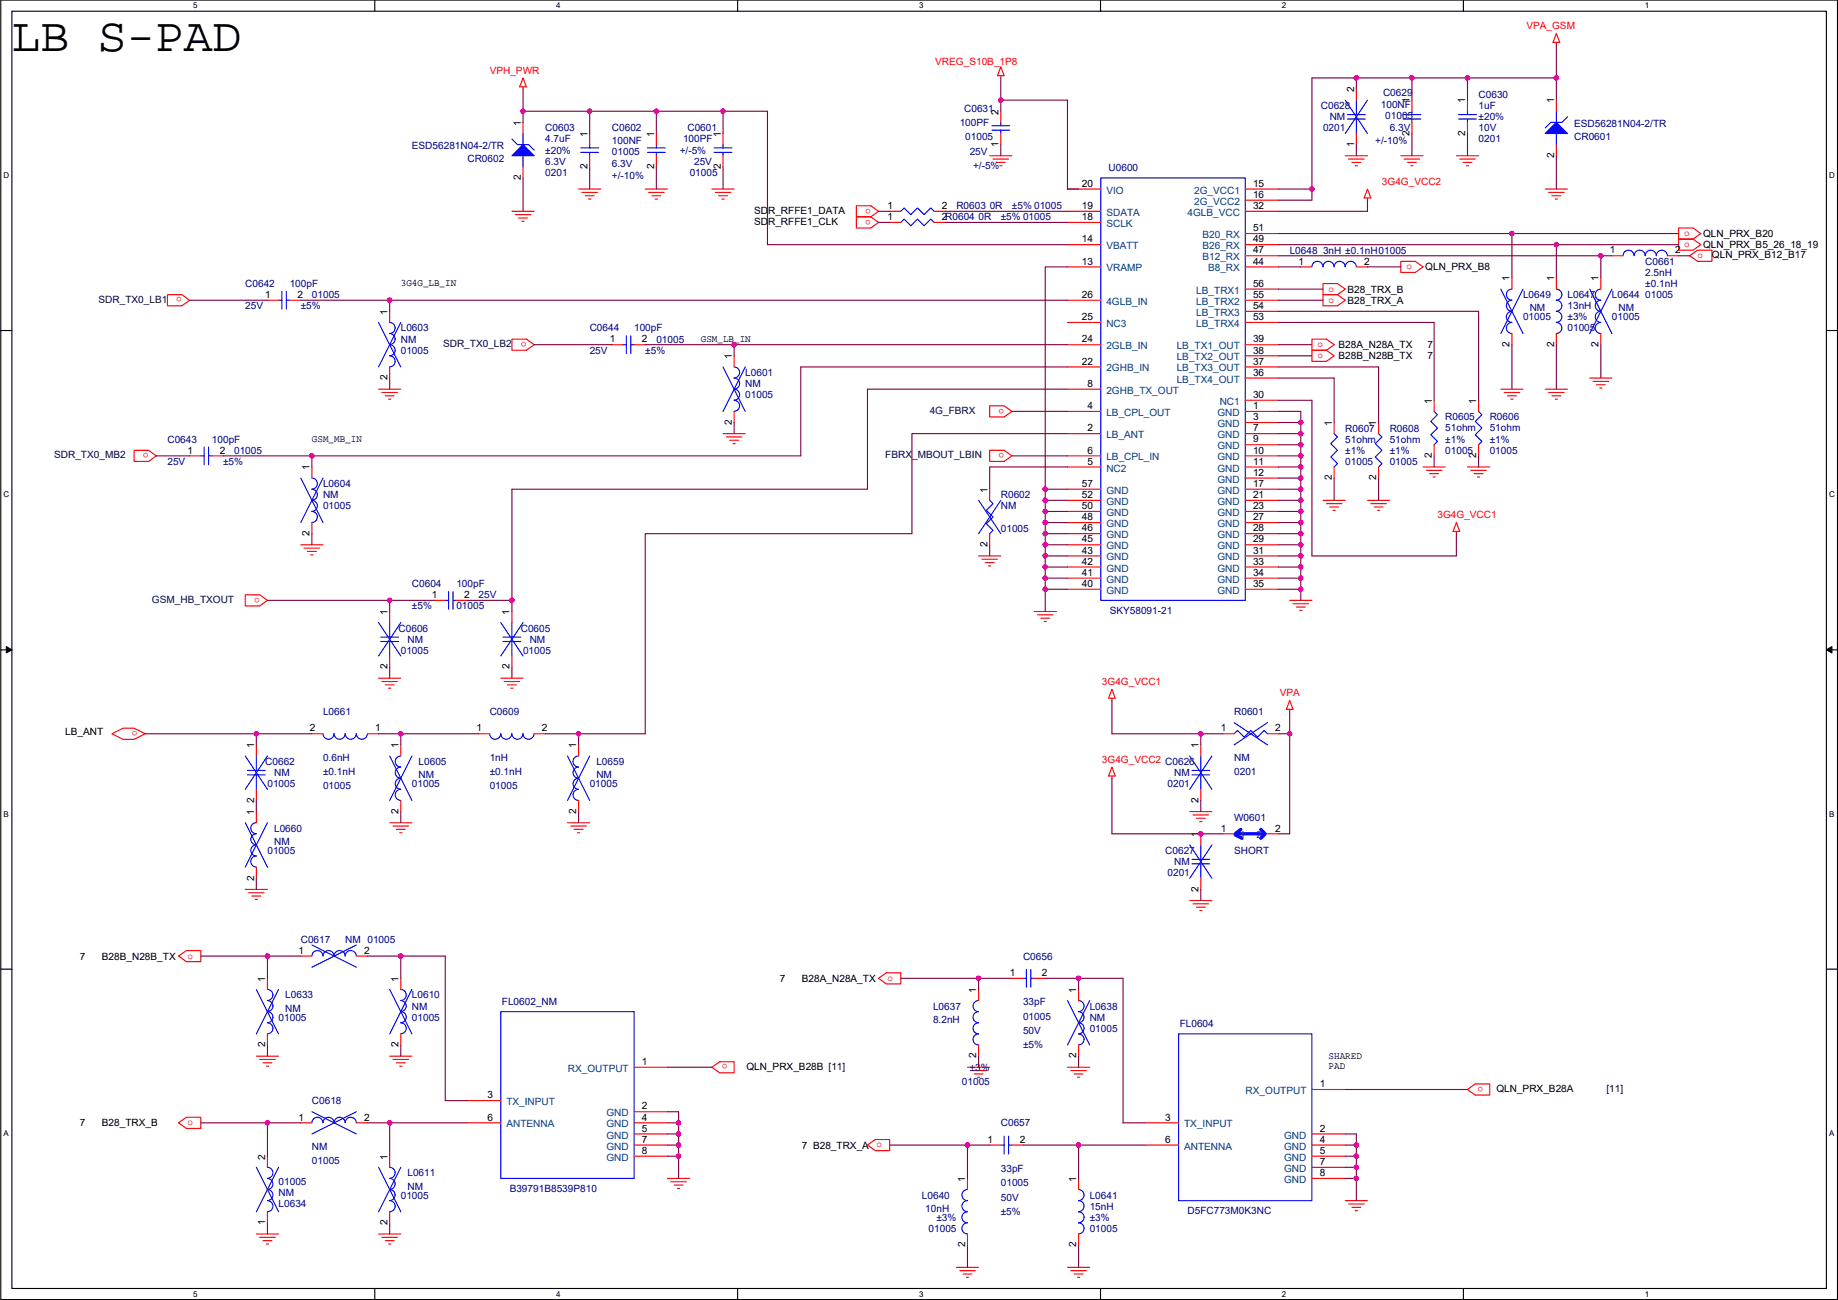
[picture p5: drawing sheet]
<svg xmlns="http://www.w3.org/2000/svg" width="420mm" height="297mm" viewBox="0 0 420 297" stroke-linecap="round" stroke-linejoin="round" font-family="sans-serif">
<defs><g id="words">
<text font-size="10.9" x="2.7" y="11.7">LB S-PAD</text>
<g font-size="2.3" fill="#f00">
<text x="348.9" y="6.6">VPA_GSM</text>
<text x="111.9" y="16.8">VPH_PWR</text>
<text x="213.8" y="14.8">VREG_S10B_1P8</text>
<text x="199.1" y="47.6" transform="rotate(180 199.1 47.6)">o</text>
<text x="315.9" y="42.2">3G4G_VCC2</text>
<text x="199.1" y="50.2" transform="rotate(180 199.1 50.2)">o</text>
<text x="385" y="53.9">o</text>
<text x="385" y="56.5">o</text>
<text x="388" y="59">o</text>
<text x="321.5" y="61.5">o</text>
<text x="41.6" y="68" transform="rotate(180 41.6 68)">o</text>
<text x="303.7" y="66.6">o</text>
<text x="303.7" y="69.2">o</text>
<text x="120.3" y="78.1" transform="rotate(180 120.3 78.1)">o</text>
<text x="301.2" y="79.3">o</text>
<text x="301.2" y="81.9">o</text>
<text x="229.5" y="93.4" transform="rotate(180 229.5 93.4)">o</text>
<text x="34" y="103.5" transform="rotate(180 34 103.5)">o</text>
<text x="229.5" y="103.5" transform="rotate(180 229.5 103.5)">o</text>
<text x="328.6" y="118.4">3G4G_VCC1</text>
<text x="59.4" y="136.5" transform="rotate(180 59.4 136.5)">o</text>
<text x="251.9" y="156.5">3G4G_VCC1</text>
<text x="292.5" y="159">VPA</text>
<text x="31.4" y="167" transform="rotate(180 31.4 167)">o</text>
<text x="251.9" y="174.3">3G4G_VCC2 C0626</text>
<text x="42.9" y="219">o</text>
<text x="202.9" y="224.1">o</text>
<text x="166.3" y="243.2" transform="rotate(180 166.3 243.2)">o</text>
<text x="339" y="248.3" transform="rotate(180 339 248.3)">o</text>
<text x="42.9" y="257.1">o</text>
<text x="200.3" y="262.2">o</text>
</g>
<g font-size="2.3">
<text x="309.5" y="21.1" transform="rotate(-90 309.5 21.1)">2</text>
<text x="322.2" y="23.6" transform="rotate(-90 322.2 23.6)">1</text>
<text x="334.9" y="23.6" transform="rotate(-90 334.9 23.6)">1</text>
<text x="355.2" y="23.6" transform="rotate(-90 355.2 23.6)">1</text>
<text x="119" y="28.7" transform="rotate(-90 119 28.7)">1</text>
<text x="228.2" y="26.2" transform="rotate(-90 228.2 26.2)">2</text>
<text x="134.3" y="31.3" transform="rotate(-90 134.3 31.3)">1</text>
<text x="149.5" y="31.3" transform="rotate(-90 149.5 31.3)">1</text>
<text x="164.7" y="31.3" transform="rotate(-90 164.7 31.3)">1</text>
<text x="228.2" y="33.6" transform="rotate(-90 228.2 33.6)">1</text>
<text x="309.5" y="33.6" transform="rotate(-90 309.5 33.6)">1</text>
<text x="322.2" y="31" transform="rotate(-90 322.2 31)">2</text>
<text x="334.9" y="31" transform="rotate(-90 334.9 31)">2</text>
<text x="119" y="41.2" transform="rotate(-90 119 41.2)">2</text>
<text x="134.3" y="38.7" transform="rotate(-90 134.3 38.7)">2</text>
<text x="149.5" y="38.7" transform="rotate(-90 149.5 38.7)">2</text>
<text x="164.7" y="38.7" transform="rotate(-90 164.7 38.7)">2</text>
<text x="355.2" y="36.1" transform="rotate(-90 355.2 36.1)">2</text>
<text x="202.9" y="47.8">1</text>
<text x="215.3" y="47.8">2</text>
<text x="247.3" y="47.8">19</text>
<text x="247.3" y="42.7">20</text>
<text x="286.4" y="42.7">15</text>
<text x="286.4" y="45.2">16</text>
<text x="286.4" y="47.8">32</text>
<text x="172.4" y="48.8">SDR_RFFE1_DATA</text>
<text x="172.4" y="51.4">SDR_RFFE1_CLK</text>
<text x="202.9" y="50.3">1</text>
<text x="215.3" y="50.3">2R0604</text>
<text x="247.3" y="50.3">18</text>
<text x="286.4" y="52.8">51</text>
<text x="247.3" y="55.4">14</text>
<text x="286.4" y="57.9">47</text>
<text x="286.4" y="55.4">49</text>
<text x="368" y="57.9">1</text>
<text x="383" y="57.9">2</text>
<text x="389.3" y="54.1">QLN_PRX_B20</text>
<text x="389.3" y="56.7">QLN_PRX_B5_26_18_19</text>
<text x="391.3" y="59">QLN_PRX_B12_B17</text>
<text x="91.6" y="65.3">3G4G_LB_IN</text>
<text x="247.3" y="60.5">13</text>
<text x="286.4" y="60.5">44</text>
<text x="286.4" y="65.5">56</text>
<text x="296.9" y="60.5">1</text>
<text x="311.8" y="60.5">2</text>
<text x="325.8" y="61.8">QLN_PRX_B8</text>
<text x="345.1" y="64.3" transform="rotate(-90 345.1 64.3)">1</text>
<text x="355.2" y="64.3" transform="rotate(-90 355.2 64.3)">1</text>
<text x="365.4" y="64.3" transform="rotate(-90 365.4 64.3)">1</text>
<text x="60.6" y="68.1">1</text>
<text x="68" y="68.1">2</text>
<text x="88.6" y="71.9" transform="rotate(-90 88.6 71.9)">1</text>
<text x="247.3" y="68.1">26</text>
<text x="286.4" y="70.6">54</text>
<text x="286.4" y="68.1">55</text>
<text x="308" y="66.8">B28_TRX_B</text>
<text x="308" y="69.4">B28_TRX_A</text>
<text x="247.3" y="73.2">25</text>
<text x="286.4" y="73.2">53</text>
<text x="139.4" y="78.2">1</text>
<text x="146.7" y="78.2">2</text>
<text x="160.2" y="78">GSM_LB_IN</text>
<text x="167.3" y="82.1" transform="rotate(-90 167.3 82.1)">1</text>
<text x="247.3" y="83.3">22</text>
<text x="247.3" y="78.2">24</text>
<text x="286.4" y="83.3">37</text>
<text x="286.4" y="80.8">38</text>
<text x="286.4" y="78.2">39</text>
<text x="306" y="79.5">B28A_N28A_TX</text>
<text x="306" y="82.1">B28B_N28B_TX</text>
<text x="326.3" y="79.5">7</text>
<text x="326.3" y="82.1">7</text>
<text x="345.1" y="79.3" transform="rotate(-90 345.1 79.3)">2</text>
<text x="355.2" y="79.3" transform="rotate(-90 355.2 79.3)">2</text>
<text x="365.4" y="79.3" transform="rotate(-90 365.4 79.3)">2</text>
<text x="88.6" y="86.9" transform="rotate(-90 88.6 86.9)">2</text>
<text x="248.6" y="88.4">8</text>
<text x="286.4" y="85.9">36</text>
<text x="248.6" y="93.5">4</text>
<text x="286.4" y="90.9">30</text>
<text x="286.4" y="93.5">1</text>
<text x="327.3" y="92.2" transform="rotate(-90 327.3 92.2)">1</text>
<text x="337.5" y="92.2" transform="rotate(-90 337.5 92.2)">1</text>
<text x="71.3" y="100.9">GSM_MB_IN</text>
<text x="167.3" y="97.1" transform="rotate(-90 167.3 97.1)">2</text>
<text x="248.6" y="98.6">2</text>
<text x="286.4" y="96">3</text>
<text x="286.4" y="98.6">7</text>
<text x="286.4" y="101.1">9</text>
<text x="304.4" y="97.3" transform="rotate(-90 304.4 97.3)">1</text>
<text x="314.6" y="97.3" transform="rotate(-90 314.6 97.3)">1</text>
<text x="42.9" y="103.6">1</text>
<text x="50.2" y="103.6">2</text>
<text x="70.8" y="107.5" transform="rotate(-90 70.8 107.5)">1</text>
<text x="248.6" y="106.2">5</text>
<text x="248.6" y="103.6">6</text>
<text x="286.4" y="103.6">10</text>
<text x="286.4" y="106.2">11</text>
<text x="327.3" y="104.7" transform="rotate(-90 327.3 104.7)">2</text>
<text x="337.5" y="104.7" transform="rotate(-90 337.5 104.7)">2</text>
<text x="225.7" y="112.5" transform="rotate(-90 225.7 112.5)">1</text>
<text x="247.3" y="113.8">52</text>
<text x="247.3" y="111.3">57</text>
<text x="286.4" y="108.7">12</text>
<text x="286.4" y="111.3">17</text>
<text x="286.4" y="113.8">21</text>
<text x="304.4" y="109.8" transform="rotate(-90 304.4 109.8)">2</text>
<text x="314.6" y="109.8" transform="rotate(-90 314.6 109.8)">2</text>
<text x="247.3" y="118.9">48</text>
<text x="247.3" y="116.3">50</text>
<text x="286.4" y="116.3">23</text>
<text x="286.4" y="118.9">27</text>
<text x="70.8" y="122.5" transform="rotate(-90 70.8 122.5)">2</text>
<text x="225.7" y="125" transform="rotate(-90 225.7 125)">2</text>
<text x="247.3" y="124">45</text>
<text x="247.3" y="121.4">46</text>
<text x="286.4" y="121.4">28</text>
<text x="286.4" y="124">29</text>
<text x="247.3" y="131.6">41</text>
<text x="247.3" y="129">42</text>
<text x="247.3" y="126.5">43</text>
<text x="286.4" y="126.5">31</text>
<text x="286.4" y="129">33</text>
<text x="286.4" y="131.6">34</text>
<text x="98.7" y="136.7">1</text>
<text x="106.1" y="136.7">2</text>
<text x="247.3" y="134.1">40</text>
<text x="286.4" y="134.1">35</text>
<text x="88.6" y="140.5" transform="rotate(-90 88.6 140.5)">1</text>
<text x="116.5" y="140.5" transform="rotate(-90 116.5 140.5)">1</text>
<text x="88.6" y="153" transform="rotate(-90 88.6 153)">2</text>
<text x="116.5" y="153" transform="rotate(-90 116.5 153)">2</text>
<text x="14.9" y="167.9">LB_ANT</text>
<text x="70.8" y="167.1">2</text>
<text x="85.8" y="167.1">1</text>
<text x="108.9" y="167.1">1</text>
<text x="123.9" y="167.1">2</text>
<text x="279.1" y="167.1">1</text>
<text x="291.5" y="167.1">2</text>
<text x="58.1" y="171" transform="rotate(-90 58.1 171)">1</text>
<text x="91.1" y="171" transform="rotate(-90 91.1 171)">1</text>
<text x="131.7" y="171" transform="rotate(-90 131.7 171)">1</text>
<text x="274" y="171" transform="rotate(-90 274 171)">1</text>
<text x="58.1" y="183.4" transform="rotate(-90 58.1 183.4)">2</text>
<text x="91.1" y="186" transform="rotate(-90 91.1 186)">2</text>
<text x="131.7" y="186" transform="rotate(-90 131.7 186)">2</text>
<text x="274" y="183.4" transform="rotate(-90 274 183.4)">2</text>
<text x="58.1" y="186.2" transform="rotate(-90 58.1 186.2)">1</text>
<text x="274" y="191.3" transform="rotate(-90 274 191.3)">1</text>
<text x="279.1" y="190">1</text>
<text x="291.5" y="190">2</text>
<text x="58.1" y="201.2" transform="rotate(-90 58.1 201.2)">2</text>
<text x="274" y="203.8" transform="rotate(-90 274 203.8)">2</text>
<text x="18.2" y="219.2">7</text>
<text x="23.3" y="219.2">B28B_N28B_TX</text>
<text x="68.3" y="217.9">1</text>
<text x="83.2" y="217.9">2</text>
<text x="60.6" y="224.3" transform="rotate(-90 60.6 224.3)">1</text>
<text x="91.1" y="224.3" transform="rotate(-90 91.1 224.3)">1</text>
<text x="178.2" y="224.3">7</text>
<text x="183.3" y="224.3">B28A_N28A_TX</text>
<text x="223.2" y="226.8" transform="rotate(-90 223.2 226.8)">1</text>
<text x="230.8" y="223">1</text>
<text x="238.2" y="223">2</text>
<text x="246" y="226.8" transform="rotate(-90 246 226.8)">1</text>
<text x="60.6" y="239.3" transform="rotate(-90 60.6 239.3)">2</text>
<text x="91.1" y="239.3" transform="rotate(-90 91.1 239.3)">2</text>
<text x="146.7" y="243.3">1</text>
<text x="170.6" y="244.4">QLN_PRX_B28B [11]</text>
<text x="223.2" y="241.9" transform="rotate(-90 223.2 241.9)">2</text>
<text x="246" y="241.9" transform="rotate(-90 246 241.9)">2</text>
<text x="303.7" y="241.9">SHARED</text>
<text x="303.7" y="244.2">PAD</text>
<text x="111.4" y="251">3</text>
<text x="301.7" y="248.4">1</text>
<text x="342.1" y="249.5">QLN_PRX_B28A</text>
<text x="367.2" y="249.5">[11]</text>
<text x="18.2" y="257.3">7</text>
<text x="23.3" y="257.3">B28_TRX_B</text>
<text x="68.3" y="256">1</text>
<text x="83.2" y="256">2</text>
<text x="111.4" y="256">6</text>
<text x="146.7" y="253.5">2</text>
<text x="146.7" y="256">4</text>
<text x="266.4" y="256">3</text>
<text x="146.7" y="258.6">5</text>
<text x="146.7" y="261.1">7</text>
<text x="146.7" y="263.7">8</text>
<text x="183.3" y="262.4">7 B28_TRX_A</text>
<text x="225.7" y="261.1">1</text>
<text x="233.1" y="261.1">2</text>
<text x="266.4" y="261.1">6</text>
<text x="301.7" y="258.6">2</text>
<text x="301.7" y="261.1">4</text>
<text x="301.7" y="263.7">5</text>
<text x="60.6" y="264.9" transform="rotate(-90 60.6 264.9)">2</text>
<text x="88.6" y="264.9" transform="rotate(-90 88.6 264.9)">1</text>
<text x="301.7" y="266.2">7</text>
<text x="301.7" y="268.7">8</text>
<text x="220.6" y="270" transform="rotate(-90 220.6 270)">1</text>
<text x="246" y="270" transform="rotate(-90 246 270)">1</text>
<text x="60.6" y="280" transform="rotate(-90 60.6 280)">1</text>
<text x="88.6" y="280" transform="rotate(-90 88.6 280)">2</text>
<text x="220.6" y="285" transform="rotate(-90 220.6 285)">2</text>
<text x="246" y="285" transform="rotate(-90 246 285)">2</text>
</g>
<g font-size="2.3" fill="#000080">
<text x="316.2" y="21.9">C0629</text>
<text x="338" y="22.4">C0630</text>
<text x="219.4" y="28.7">100PF</text>
<text x="220.4" y="25.7">C0631</text>
<text x="301.9" y="24.9">C0628</text>
<text x="304" y="27.5">NM</text>
<text x="315.6" y="24.7">100NF</text>
<text x="316.7" y="27.2">01005</text>
<text x="338" y="24.9">1uF</text>
<text x="338" y="27.5">±20%</text>
<text x="359.8" y="29">ESD56281N04-2/TR</text>
<text x="94.2" y="34.1">ESD56281N04-2/TR</text>
<text x="124.6" y="30">C0603</text>
<text x="124.6" y="32.6">4.7uF</text>
<text x="124.6" y="35.1">±20%</text>
<text x="139.9" y="30">C0602</text>
<text x="139.9" y="32.8">100NF</text>
<text x="139.9" y="35.3">01005</text>
<text x="155.4" y="35.1">+/-5%</text>
<text x="156.1" y="32.6">100PF</text>
<text x="157.2" y="30">C0601</text>
<text x="220.7" y="32">01005</text>
<text x="221.7" y="35.3">25V</text>
<text x="302.4" y="30">0201</text>
<text x="314.4" y="32.8">+/-10%</text>
<text x="317.7" y="30">6.3V</text>
<text x="338" y="32.6">0201</text>
<text x="338" y="30">10V</text>
<text x="359.8" y="32">CR0601</text>
<text x="106.9" y="37.1">CR0602</text>
<text x="124.6" y="40.2">0201</text>
<text x="124.6" y="37.6">6.3V</text>
<text x="139.9" y="38.1">6.3V</text>
<text x="139.9" y="40.9">+/-10%</text>
<text x="157.7" y="40.2">01005</text>
<text x="158.7" y="37.6">25V</text>
<text x="222.4" y="38.6">+/-5%</text>
<text x="253.4" y="39.2">U0600</text>
<text x="218.6" y="47.8">R0603</text>
<text x="226.2" y="47.8">0R</text>
<text x="231.3" y="47.8">±5% 01005</text>
<text x="223.7" y="50.3">0R</text>
<text x="228.8" y="50.3">±5% 01005</text>
<text x="294.8" y="58">L0648</text>
<text x="302.4" y="58">3nH ±0.1nH01005</text>
<text x="56.1" y="65.6">C0642</text>
<text x="66.2" y="65.6">100pF</text>
<text x="376.1" y="60.5">C0661</text>
<text x="376.1" y="63">2.5nH</text>
<text x="376.1" y="65.6">±0.1nH</text>
<text x="56.1" y="70.7">25V</text>
<text x="68.8" y="70.7">±5%</text>
<text x="71.3" y="68.1">01005</text>
<text x="348.2" y="68.1">L0649</text>
<text x="349.7" y="71.2">NM</text>
<text x="358.3" y="68.1">L0647</text>
<text x="358.3" y="70.7">13nH</text>
<text x="368.5" y="68.1">L0644</text>
<text x="370" y="71.2">NM</text>
<text x="376.1" y="68.1">01005</text>
<text x="91.6" y="75.7">L0603</text>
<text x="134.8" y="75.7">C0644</text>
<text x="145" y="75.7">100pF</text>
<text x="348.2" y="73.2">01005</text>
<text x="358.3" y="73.2">±3%</text>
<text x="358.3" y="75.7">01005</text>
<text x="368.5" y="73.2">01005</text>
<text x="91.6" y="78.3">NM</text>
<text x="91.6" y="80.8">01005</text>
<text x="134.8" y="80.8">25V</text>
<text x="147.5" y="80.8">±5%</text>
<text x="150" y="78.3">01005</text>
<text x="170.4" y="85.9">L0601</text>
<text x="170.4" y="88.4">NM</text>
<text x="170.4" y="91">01005</text>
<text x="38.3" y="101.1">C0643</text>
<text x="48.4" y="101.1">100pF</text>
<text x="307.5" y="98.6">R0607</text>
<text x="307.5" y="101.1">51ohm</text>
<text x="317.7" y="98.6">R0608</text>
<text x="317.7" y="101.1">51ohm</text>
<text x="330.4" y="96.1">R0605</text>
<text x="330.4" y="98.6">51ohm</text>
<text x="330.4" y="101.1">±1%</text>
<text x="340.5" y="96.1">R0606</text>
<text x="340.5" y="98.6">51ohm</text>
<text x="340.5" y="101.1">±1%</text>
<text x="38.3" y="106.2">25V</text>
<text x="51" y="106.2">±5%</text>
<text x="53.5" y="103.7">01005</text>
<text x="307.5" y="103.7">±1%</text>
<text x="307.5" y="106.2">01005</text>
<text x="317.7" y="103.7">±1%</text>
<text x="317.7" y="106.2">01005</text>
<text x="330.4" y="103.7">01005</text>
<text x="340.5" y="103.7">01005</text>
<text x="73.8" y="111.3">L0604</text>
<text x="73.8" y="113.8">NM</text>
<text x="228.8" y="113.8">R0602</text>
<text x="73.8" y="116.4">01005</text>
<text x="228.8" y="116.4">NM</text>
<text x="228.8" y="121.5">01005</text>
<text x="94.2" y="134.2">C0604</text>
<text x="104.3" y="134.2">100pF</text>
<text x="109.4" y="136.7">25V</text>
<text x="94.2" y="139.2">±5%</text>
<text x="104.3" y="139.2">01005</text>
<text x="253.7" y="140.2">SKY58091-21</text>
<text x="91.1" y="144.3">C0606</text>
<text x="91.6" y="149.4">01005</text>
<text x="93.1" y="146.9">NM</text>
<text x="119.1" y="144.3">C0605</text>
<text x="119.6" y="149.4">01005</text>
<text x="121.1" y="146.9">NM</text>
<text x="73.8" y="163.4">L0661</text>
<text x="111.9" y="163.4">C0609</text>
<text x="282.1" y="163.4">R0601</text>
<text x="73.8" y="173.8">0.6nH</text>
<text x="111.9" y="173.8">1nH</text>
<text x="282.1" y="173.8">NM</text>
<text x="60.6" y="174.8">C0662</text>
<text x="61.1" y="179.9">01005</text>
<text x="62.7" y="177.3">NM</text>
<text x="73.8" y="177.1">±0.1nH</text>
<text x="94.2" y="179.9">01005</text>
<text x="95.7" y="174.8">L0605</text>
<text x="95.7" y="177.8">NM</text>
<text x="111.9" y="177.1">±0.1nH</text>
<text x="134.8" y="179.9">01005</text>
<text x="136.3" y="174.8">L0659</text>
<text x="136.3" y="177.8">NM</text>
<text x="266.9" y="179.9">0201</text>
<text x="268.4" y="177.3">NM</text>
<text x="282.1" y="177.1">0201</text>
<text x="73.8" y="180.4">01005</text>
<text x="111.9" y="180.4">01005</text>
<text x="62.7" y="190">L0660</text>
<text x="282.1" y="187.5">W0601</text>
<text x="61.1" y="195.1">01005</text>
<text x="62.7" y="193.1">NM</text>
<text x="266.4" y="195.1">C0627</text>
<text x="268.4" y="197.7">NM</text>
<text x="282.1" y="195.1">SHORT</text>
<text x="266.9" y="200.2">0201</text>
<text x="68.8" y="215.4">C0617</text>
<text x="78.9" y="215.4">NM 01005</text>
<text x="233.9" y="219.2">C0656</text>
<text x="63.7" y="233.2">01005</text>
<text x="65.2" y="228.1">L0633</text>
<text x="65.2" y="231.2">NM</text>
<text x="94.2" y="228.1">L0610</text>
<text x="94.2" y="230.7">NM</text>
<text x="94.2" y="233.2">01005</text>
<text x="114.7" y="229.7">FL0602_NM</text>
<text x="213.3" y="230.7">L0637</text>
<text x="213.3" y="233.7">8.2nH</text>
<text x="233.9" y="229.7">33pF</text>
<text x="233.9" y="233">01005</text>
<text x="249.1" y="230.7">L0638</text>
<text x="249.1" y="233.2">NM</text>
<text x="233.9" y="236.3">50V</text>
<text x="233.9" y="239.6">±5%</text>
<text x="249.1" y="235.8">01005</text>
<text x="269.7" y="234.7">FL0604</text>
<text x="221.7" y="244.6">±3%</text>
<text x="219.9" y="247.9">01005</text>
<text x="71.3" y="252.3">C0618</text>
<text x="228.8" y="257.3">C0657</text>
<text x="71.3" y="262.7">NM</text>
<text x="71.3" y="266">01005</text>
<text x="93.1" y="268.8">L0611</text>
<text x="228.8" y="267.8">33pF</text>
<text x="63.7" y="275.9">L0634</text>
<text x="63.7" y="273.3">NM</text>
<text x="63.7" y="270.8">01005</text>
<text x="91.6" y="273.9">01005</text>
<text x="93.1" y="271.8">NM</text>
<text x="116.5" y="272.3">B39791B8539P810</text>
<text x="210.7" y="273.9">L0640</text>
<text x="228.8" y="271.1">01005</text>
<text x="228.8" y="274.4">50V</text>
<text x="249.1" y="273.9">L0641</text>
<text x="211.5" y="276.9">10nH</text>
<text x="212.3" y="281.5">01005</text>
<text x="214" y="278.9">±3%</text>
<text x="228.8" y="277.7">±5%</text>
<text x="249.1" y="276.4">15nH</text>
<text x="249.1" y="278.9">±3%</text>
<text x="249.1" y="281.5">01005</text>
<text x="271.5" y="277.4">D5FC773M0K3NC</text>
</g>
<g font-size="2.3" fill="#004080">
<text x="252.9" y="44.2">VIO</text>
<text x="273" y="44.2">2G_VCC1</text>
<text x="273" y="46.8">2G_VCC2</text>
<text x="252.9" y="51.9">SCLK</text>
<text x="252.9" y="49.3">SDATA</text>
<text x="271.5" y="49.3">4GLB_VCC</text>
<text x="252.9" y="56.9">VBATT</text>
<text x="274.9" y="59.5">B12_RX</text>
<text x="274.9" y="56.9">B26_RX</text>
<text x="274.9" y="54.4">B20_RX</text>
<text x="252.9" y="62">VRAMP</text>
<text x="276.2" y="62">B8_RX</text>
<text x="252.9" y="69.6">4GLB_IN</text>
<text x="273.5" y="69.6">LB_TRX2</text>
<text x="273.5" y="67.1">LB_TRX1</text>
<text x="252.9" y="74.7">NC3</text>
<text x="273.5" y="74.7">LB_TRX4</text>
<text x="273.5" y="72.2">LB_TRX3</text>
<text x="252.9" y="79.8">2GLB_IN</text>
<text x="269" y="82.3">LB_TX2_OUT</text>
<text x="269" y="79.8">LB_TX1_OUT</text>
<text x="252.9" y="90">2GHB_TX_OUT</text>
<text x="252.9" y="84.9">2GHB_IN</text>
<text x="269" y="87.4">LB_TX4_OUT</text>
<text x="269" y="84.9">LB_TX3_OUT</text>
<text x="252.9" y="95">LB_CPL_OUT</text>
<text x="278.3" y="95">GND</text>
<text x="278.8" y="92.5">NC1</text>
<text x="252.9" y="100.1">LB_ANT</text>
<text x="278.3" y="97.6">GND</text>
<text x="278.3" y="100.1">GND</text>
<text x="252.9" y="107.7">NC2</text>
<text x="252.9" y="105.2">LB_CPL_IN</text>
<text x="278.3" y="102.7">GND</text>
<text x="278.3" y="105.2">GND</text>
<text x="278.3" y="107.7">GND</text>
<text x="252.9" y="112.8">GND</text>
<text x="278.3" y="110.3">GND</text>
<text x="278.3" y="112.8">GND</text>
<text x="252.9" y="117.9">GND</text>
<text x="252.9" y="115.4">GND</text>
<text x="278.3" y="117.9">GND</text>
<text x="278.3" y="115.4">GND</text>
<text x="252.9" y="125.5">GND</text>
<text x="252.9" y="123">GND</text>
<text x="252.9" y="120.4">GND</text>
<text x="278.3" y="120.4">GND</text>
<text x="278.3" y="123">GND</text>
<text x="278.3" y="125.5">GND</text>
<text x="252.9" y="130.6">GND</text>
<text x="252.9" y="128.1">GND</text>
<text x="278.3" y="128.1">GND</text>
<text x="278.3" y="130.6">GND</text>
<text x="252.9" y="135.7">GND</text>
<text x="252.9" y="133.1">GND</text>
<text x="278.3" y="133.1">GND</text>
<text x="278.3" y="135.7">GND</text>
<text x="283.4" y="191.6">1</text>
<text x="287.2" y="191.6">2</text>
<text x="129.8" y="244.9">RX_OUTPUT</text>
<text x="284.7" y="250">RX_OUTPUT</text>
<text x="115.7" y="252.5">TX_INPUT</text>
<text x="115.7" y="257.6">ANTENNA</text>
<text x="138.6" y="255.1">GND</text>
<text x="138.6" y="257.6">GND</text>
<text x="270.7" y="257.6">TX_INPUT</text>
<text x="138.6" y="260.1">GND</text>
<text x="138.6" y="262.7">GND</text>
<text x="270.7" y="262.7">ANTENNA</text>
<text x="293.5" y="260.1">GND</text>
<text x="293.5" y="262.7">GND</text>
<text x="138.6" y="265.2">GND</text>
<text x="293.5" y="265.2">GND</text>
<text x="293.5" y="267.8">GND</text>
<text x="293.5" y="270.3">GND</text>
</g>
<g font-size="2.3" fill="#000040">
<text x="22.5" y="69.1">SDR_TX0_LB1</text>
<text x="101.3" y="79.3">SDR_TX0_LB2</text>
<text x="212.5" y="94.5">4G_FBRX</text>
<text x="12.4" y="104.7">SDR_TX0_MB2</text>
<text x="202.4" y="104.7">FBRX_MBOUT_LBIN</text>
<text x="34.7" y="137.7">GSM_HB_TXOUT</text>
</g>
<g font-size="1.8">
<text x="44.2" y="1.9">5</text>
<text x="127.1" y="1.9">4</text>
<text x="210.1" y="1.9">3</text>
<text x="293" y="1.9">2</text>
<text x="376" y="1.9">1</text>
<text x=".8" y="40.7">D</text>
<text x="418.1" y="40.7">D</text>
<text x=".8" y="113.6">C</text>
<text x="418.1" y="113.6">C</text>
<text x=".8" y="186.6">B</text>
<text x="418.1" y="186.6">B</text>
<text x=".8" y="259.5">A</text>
<text x="418.1" y="259.5">A</text>
<text x="44.2" y="296.3">5</text>
<text x="127.1" y="296.3">4</text>
<text x="210.1" y="296.3">3</text>
<text x="293" y="296.3">2</text>
<text x="376" y="296.3">1</text>
</g>
</g></defs>
<path d="M.2 0h419.8v296.9h-419.8zM2.7 2.6h414.8v291.8h-414.8z" fill="none" stroke="#000" stroke-width=".25"/>
<g fill="#fff">
<path d="M44.2 .3h1v2h-1z"/>
<path d="M44.2 294.7h1v2h-1z"/>
</g>
<path d="M85.7 0v2.6M85.7 294.4v2.5" fill="none" stroke="#000" stroke-width=".25"/>
<g fill="#fff">
<path d="M127.1 .3h1v2h-1z"/>
<path d="M127.1 294.7h1v2h-1z"/>
</g>
<path d="M168.6 0v2.6M168.6 294.4v2.5" fill="none" stroke="#000" stroke-width=".25"/>
<g fill="#fff">
<path d="M210.1 .3h1v2h-1z"/>
<path d="M210.1 294.7h1v2h-1z"/>
</g>
<path d="M251.6 0v2.6M251.6 294.4v2.5" fill="none" stroke="#000" stroke-width=".25"/>
<g fill="#fff">
<path d="M293 .3h1v2h-1z"/>
<path d="M293 294.7h1v2h-1z"/>
</g>
<path d="M334.5 0v2.6M334.5 294.4v2.5" fill="none" stroke="#000" stroke-width=".25"/>
<g fill="#fff">
<path d="M376 .3h1v2h-1z"/>
<path d="M376 294.7h1v2h-1z"/>
<path d="M.8 39h1.3v2.1h-1.3z"/>
<path d="M418.1 39h1.3v2.1h-1.3z"/>
<path d="M.8 112h1.3v2h-1.3z"/>
<path d="M418.1 112h1.3v2h-1.3z"/>
</g>
<path d="M.2 75.5h2.5M417.5 75.5h2.5" fill="none" stroke="#000" stroke-width=".25"/>
<g fill="#fff">
<path d="M.8 185h1.2v2h-1.2z"/>
<path d="M418.1 185h1.2v2h-1.2z"/>
</g>
<path d="M.2 148.5h2.5M417.5 148.5h2.5" fill="none" stroke="#000" stroke-width=".25"/>
<path d="M1.4 147.7l1.3 .8-1.3 .7zM417.5 148.5l1.3-.8v1.5z" fill="#000" stroke="#000" stroke-width=".23"/>
<g fill="#fff">
<path d="M.8 257.9h1.2v2h-1.2z"/>
<path d="M418.1 257.9h1.2v2h-1.2z"/>
</g>
<path d="M.2 221.4h2.5M417.5 221.4h2.5" fill="none" stroke="#000" stroke-width=".25"/>
<g fill="none" stroke="#f00" stroke-width=".25">
<path d="M119.6 19.8v.5M119.6 17.8l.7 2h-1.5zM228.8 17.3v.5M228.8 15.3l.7 2h-1.5zM355.8 7.6l.7 2.1h-1.5zM355.8 9.7v.5M119.6 38.1v2.6M119.6 28v2.5M134.8 30.5v2.5M134.8 35.6v2.5M150 30.5v2.5M150 35.6v2.5"/>
<path d="M165.3 30.5v2.5M165.3 35.6v2.5M226.2 35.6h5.1M227 36.3h3.6M227.8 37.1h2M228.5 37.9h.5M228.8 30.5v2.5M228.8 25.4v2.6M307.5 35.6h5.1M308.3 36.3h3.5M309 37.1h2.1M309.8 37.9h.5"/>
<path d="M310.1 30.5v2.5M310.1 20.3v2.6M320.2 35.6h5.1M321 36.3h3.5M321.7 37.1h2.1M322.5 37.9h.5M322.8 22.9v2.5M322.8 28v2.5M332.9 35.6h5.1M333.7 36.3h3.5M334.4 37.1h2.1M335.2 37.9h.5"/>
<path d="M335.5 22.9v2.5M335.5 28v2.5M355.8 33v2.6M355.8 22.9v2.5M117 48.3h5.1M117.8 49h3.5M118.5 49.8h2.1M119.3 50.6h.5M132.3 43.2h5M133 44h3.6M133.8 44.7h2M134.5 45.5h.6"/>
<path d="M147.5 43.2h5.1M148.3 44h3.5M149 44.7h2.1M149.8 45.5h.5M162.7 43.2h5.1M163.5 44h3.6M164.3 44.7h2M165 45.5h.5M195.8 47h3.3l1.7 1.3-1.7 1.3h-3.3zM195.8 49.6h3.3l1.7 1.2-1.7 1.3h-3.3zM203.4 48.3h2.5M203.4 50.8h2.5"/>
<path d="M213.5 48.3h2.6M213.5 50.8h2.6M244 55.9h7.6M244 50.8h7.6M244 48.3h7.6M244 43.2h7.6M284.7 43.2h7.6M284.7 45.7h7.6M284.7 48.3h7.6M284.7 58.4h7.6M284.7 55.9h7.6M284.7 53.4h7.6"/>
<path d="M312.6 45.2v.5M312.6 43.2l.8 2h-1.6zM320.2 59.7h3.3l1.8 1.3-1.8 1.3h-3.3zM353.2 43.2h5.1M354 44h3.6M354.8 44.7h2M355.5 45.5h.5M368.5 58.4h2.5M381.2 58.4h2.5M383.7 52.1h3.3l1.8 1.3-1.8 1.2h-3.3zM383.7 54.6h3.3l1.8 1.3-1.8 1.3h-3.3zM386.3 58.4l1.7-1.2h3.3v2.5h-3.3z"/>
<path d="M38.3 67.3h3.3l1.8 1.3-1.8 1.3h-3.3zM61.1 68.6h2.6M66.2 68.6h2.6M89.1 71.1v2.6M117 77.5h3.3l1.8 1.3-1.8 1.2h-3.3zM139.9 78.8h2.5M145 78.8h2.5M244 61h7.6M244 78.8h7.6M244 68.6h7.6M244 73.7h7.6M284.7 78.8h7.6"/>
<path d="M284.7 61h7.6M284.7 73.7h7.6M284.7 71.1h7.6M284.7 68.6h7.6M284.7 66.1h7.6M297.4 61h2.5M299.9 77.5h3.3l1.8 1.3-1.8 1.2h-3.3zM302.4 64.8h3.3l1.8 1.3-1.8 1.2h-3.3zM302.4 67.3h3.3l1.8 1.3-1.8 1.3h-3.3zM310.1 61h2.5M345.6 63.5v2.6M345.6 76.2v2.6"/>
<path d="M355.8 63.5v2.6M355.8 76.2v2.6M365.9 63.5v2.6M365.9 76.2v2.6M86.5 88.9h5.1M87.3 89.7h3.6M88.1 90.4h2M88.8 91.2h.5M89.1 83.8v2.6M165.3 99.1h5.1M166 99.8h3.6M167.8 81.3v2.5"/>
<path d="M167.8 94v2.5M226.2 92.7h3.3l1.8 1.3-1.8 1.3h-3.3zM244 99.1h7.6M244 94h7.6M244 88.9h7.6M244 83.8h7.6M284.7 91.5h7.6M284.7 86.4h7.6M284.7 83.8h7.6M284.7 81.3h7.6M284.7 94h7.6M284.7 96.5h7.6"/>
<path d="M284.7 99.1h7.6M299.9 80h3.3l1.8 1.3-1.8 1.3h-3.3zM305 96.5v2.6M315.1 96.5v2.6M327.8 91.5v2.5M338 91.5v2.5M343.1 88.9h5.1M343.8 89.7h3.6M344.6 90.4h2M345.4 91.2h.5M353.2 88.9h5.1M354 89.7h3.6"/>
<path d="M354.8 90.4h2M355.5 91.2h.5M363.4 86.4h5.1M364.2 87.1h3.5M364.9 87.9h2.1M365.7 88.7h.5M30.7 102.9h3.3l1.7 1.3-1.7 1.2h-3.3zM43.4 104.2h2.5M48.4 104.2h2.6M71.3 106.7v2.5M71.3 119.4v2.5M166.8 100.6h2"/>
<path d="M167.6 101.4h.5M226.2 111.8v2.5M226.2 102.9h3.3l1.8 1.3-1.8 1.2h-3.3zM244 106.7h7.6M244 104.2h7.6M244 119.4h7.6M244 116.9h7.6M244 114.3h7.6M244 111.8h7.6M284.7 116.9h7.6M284.7 101.6h7.6M284.7 104.2h7.6"/>
<path d="M284.7 106.7h7.6M284.7 109.2h7.6M284.7 111.8h7.6M284.7 114.3h7.6M284.7 119.4h7.6M302.4 114.3h5.1M303.2 115.1h3.6M304 115.8h2M304.7 116.6h.5M305 106.7v2.5M312.6 114.3h5.1M313.4 115.1h3.5"/>
<path d="M314.1 115.8h2.1M314.9 116.6h.5M315.1 106.7v2.5M325.3 106.7h5.1M326.1 107.5h3.5M326.8 108.2h2.1M327.6 109h.5M327.8 101.6v2.6M332.9 119.4l.8 2h-1.5zM335.5 106.7h5M336.2 107.5h3.6M337 108.2h2"/>
<path d="M337.7 109h.6M338 101.6v2.6M56.1 135.9h3.3l1.7 1.3-1.7 1.3h-3.3zM68.8 124.5h5M69.5 125.2h3.6M70.3 126h2M71 126.8h.6M89.1 139.7v2.6M99.2 137.2h2.6M104.3 137.2h2.6M117 139.7v2.6M223.7 127h5.1"/>
<path d="M224.5 127.8h3.5M225.2 128.5h2.1M226 129.3h.5M226.2 121.9v2.6M236.4 139.7h5.1M244 134.6h7.6M244 132.1h7.6M244 129.6h7.6M244 127h7.6M244 124.5h7.6M244 121.9h7.6M284.7 121.9h7.6"/>
<path d="M284.7 124.5h7.6M284.7 127h7.6M284.7 129.6h7.6M284.7 132.1h7.6M284.7 134.6h7.6M294.8 137.2h5.1M295.6 137.9h3.5M296.3 138.7h2.1M297.1 139.5h.5M332.9 121.4v.5M86.5 155h5.1M87.3 155.7h3.6"/>
<path d="M88.1 156.5h2M88.8 157.2h.5M89.1 149.9v2.5M114.5 155h5.1M115.2 155.7h3.6M116 156.5h2M116.8 157.2h.5M117 149.9v2.5M237.2 140.5h3.5M237.9 141.2h2.1M238.7 142h.5M254.2 159.5v.5"/>
<path d="M254.2 157.5l.7 2h-1.5zM25.6 167.7l2.5-1.3h2.6l2.5 1.3-2.5 1.2h-2.6zM58.6 170.2v2.5M71.3 167.7h2.5M84 167.7h2.5M91.6 170.2v2.5M109.4 167.7h2.5M122.1 167.7h2.5M132.3 170.2v2.5M254.2 177.3v.5M254.2 175.3l.7 2h-1.5zM274.5 170.2v2.5"/>
<path d="M279.6 167.7h2.5M289.7 167.7h2.6M294.8 160l.8 2.1h-1.5zM294.8 162.1v.5M58.6 180.4v2.5M58.6 185.4v2.6M58.6 198.1v2.6M89.1 188h5.1M89.8 188.7h3.6M90.6 189.5h2M91.4 190.3h.5M91.6 182.9v2.5"/>
<path d="M129.7 188h5.1M130.5 188.7h3.5M131.2 189.5h2.1M132 190.3h.5M132.3 182.9v2.5M272 185.4h5M272.7 186.2h3.6M273.5 187h2M274.2 187.7h.6M274.5 180.4v2.5M274.5 190.5v2.6M279.6 190.5h2.5"/>
<path d="M289.7 190.5h2.6M40.8 218.5l1.8-1.3h3.3v2.5h-3.3zM56.1 203.2h5M56.8 204h3.6M57.6 204.7h2M58.3 205.5h.6M68.8 218.5h2.5M81.5 218.5h2.5M272 205.8h5M272.7 206.5h3.6M273.5 207.3h2M274.2 208h.6"/>
<path d="M274.5 200.7v2.5M61.1 223.5v2.6M61.1 236.2v2.6M91.6 223.5v2.6M91.6 236.2v2.6M200.8 223.5l1.8-1.2h3.3v2.5h-3.3zM223.7 226.1v2.5M223.7 238.8v2.5M231.3 223.5h2.6M236.4 223.5h2.5M246.6 226.1v2.5M246.6 238.8v2.5"/>
<path d="M40.8 256.6l1.8-1.3h3.3v2.5h-3.3zM58.6 241.3h5.1M59.4 242.1h3.5M60.1 242.8h2.1M60.9 243.6h.5M68.8 256.6h2.5M81.5 256.6h2.5M89.1 241.3h5.1M89.8 242.1h3.6M90.6 242.8h2M91.4 243.6h.5M106.9 251.5h7.6"/>
<path d="M106.9 256.6h7.6M145 243.9h7.6M145 254h7.6M145 256.6h7.6M145 259.1h7.6M162.7 243.9l1.8-1.3h3.3v2.5h-3.3zM221.2 243.9h5M221.9 244.6h3.6M222.7 245.4h2M223.4 246.1h.6M244 243.9h5.1M244.8 244.6h3.5"/>
<path d="M245.5 245.4h2.1M246.3 246.1h.5M261.8 256.6h7.6M299.9 248.9h7.6M299.9 259.1h7.6M335.5 248.9l1.7-1.2h3.3v2.5h-3.3zM61.1 276.9v2.5M61.1 264.2v2.5M89.1 264.2v2.5M89.1 276.9v2.5M145 261.6h7.6M145 264.2h7.6"/>
<path d="M152.6 269.3h5.1M153.3 270h3.6M154.1 270.8h2M154.9 271.5h.5M198.3 261.6l1.8-1.2h3.3v2.5h-3.3zM221.2 269.3v2.5M226.2 261.6h2.6M231.3 261.6h2.6M246.6 269.3v2.5M261.8 261.6h7.6M299.9 261.6h7.6M299.9 264.2h7.6"/>
<path d="M299.9 266.7h7.6M299.9 269.3h7.6M307.5 274.3h5.1M308.3 275.1h3.5M309 275.9h2.1M309.8 276.6h.5M58.6 282h5.1M59.4 282.7h3.5M60.1 283.5h2.1M60.9 284.2h.5M86.5 282h5.1M87.3 282.7h3.6"/>
<path d="M88.1 283.5h2M88.8 284.2h.5M218.6 289.6h5.1M219.4 290.3h3.5M220.1 291.1h2.1M220.9 291.9h.5M221.2 282v2.5M244 289.6h5.1M244.8 290.3h3.5M245.5 291.1h2.1M246.3 291.9h.5M246.6 282v2.5"/>
</g>
<g fill="none" stroke="#00f" stroke-width=".25">
<path d="M117 31.8l1.3 1.2h2.5l1.3 1.3M119.6 35.6v2.5M119.6 30.5v2.5M132.8 33.8h4M132.8 34.8h4M134.8 33v.8M134.8 34.8v.8M148 33.8h4.1M148 34.8h4.1M150 33v.8M150 34.8v.8M163.2 33.8h4.1"/>
<path d="M163.2 34.8h4.1M165.3 33v.8M165.3 34.8v.8M226.7 29.7h4.1M226.7 28.7h4.1M228.8 29.7v.8M228.8 28v.7M307.5 22.9l5.1 7.6M308 27.2h4.1M308 26.2h4.1M310.1 27.2v3.3M310.1 22.9v3.3"/>
<path d="M312.6 22.9l-5.1 7.6M320.7 26.2h4.1M320.7 27.2h4.1M322.8 25.4v.8M322.8 27.2v.8M333.4 26.2h4.1M333.4 27.2h4.1M335.5 25.4v.8M335.5 27.2v.8M355.8 30.5v2.5M355.8 25.4v2.6M358.3 26.7l-1.3 1.3h-2.5l-1.3 1.2"/>
<path d="M205.9 48.3l.8-.8 1.5 1.5 1.5-1.5 1.6 1.5 1.5-1.5 .7 .8M205.9 50.8l.8-.7 1.5 1.5 1.5-1.5 1.6 1.5 1.5-1.5 .7 .7M251.6 40.7h33.1v96.5h-33.1zM371 58.4a1.26 1.26 0 0 1 1.3-1.2 1.26 1.26 0 0 1 1.2 1.2M373.6 58.4a1.26 1.26 0 0 1 1.2-1.2 1.26 1.26 0 0 1 1.3 1.2 1.27 1.27 0 0 1 1.2-1.2 1.27 1.27 0 0 1 1.3 1.2M378.6 58.4a1.26 1.26 0 0 1 1.3-1.2 1.26 1.26 0 0 1 1.3 1.2M63.7 68.6h.7M64.4 66.6v4M65.5 66.6v4M65.5 68.6h.7M86.5 73.7l5.1 10.1M89.1 73.7a1.26 1.26 0 0 1 1.2 1.2 1.26 1.26 0 0 1-1.2 1.3"/>
<path d="M89.1 76.2a1.26 1.26 0 0 1 1.2 1.3 1.26 1.26 0 0 1-1.2 1.2 1.27 1.27 0 0 1 1.2 1.3 1.27 1.27 0 0 1-1.2 1.3M91.6 73.7l-5.1 10.1M142.4 78.8h.8M143.2 76.7v4.1M144.2 76.7v4.1M144.2 78.8h.8M299.9 61a1.26 1.26 0 0 1 1.3-1.3 1.26 1.26 0 0 1 1.2 1.3 1.27 1.27 0 0 1 1.3-1.3 1.27 1.27 0 0 1 1.3 1.3M305 61a1.26 1.26 0 0 1 1.2-1.3 1.26 1.26 0 0 1 1.3 1.3 1.27 1.27 0 0 1 1.3-1.3 1.27 1.27 0 0 1 1.2 1.3M343.1 66.1l5.1 10.1M345.6 66.1a1.26 1.26 0 0 0-1.3 1.2 1.26 1.26 0 0 0 1.3 1.3 1.27 1.27 0 0 0-1.3 1.3 1.27 1.27 0 0 0 1.3 1.2M345.6 71.1a1.26 1.26 0 0 0-1.3 1.3 1.26 1.26 0 0 0 1.3 1.3 1.27 1.27 0 0 0-1.3 1.2 1.27 1.27 0 0 0 1.3 1.3M348.2 66.1l-5.1 10.1"/>
<path d="M355.8 66.1a1.26 1.26 0 0 1 1.2 1.2 1.26 1.26 0 0 1-1.2 1.3 1.27 1.27 0 0 1 1.2 1.2 1.27 1.27 0 0 1-1.2 1.3M355.8 71.1a1.26 1.26 0 0 1 1.2 1.3 1.26 1.26 0 0 1-1.2 1.3 1.27 1.27 0 0 1 1.2 1.2 1.27 1.27 0 0 1-1.2 1.3M363.4 66.1l5.1 10.1M365.9 66.1a1.26 1.26 0 0 0-1.2 1.2 1.26 1.26 0 0 0 1.2 1.3 1.27 1.27 0 0 0-1.2 1.3 1.27 1.27 0 0 0 1.2 1.2M365.9 71.1a1.26 1.26 0 0 0-1.2 1.3 1.26 1.26 0 0 0 1.2 1.3 1.27 1.27 0 0 0-1.2 1.2 1.27 1.27 0 0 0 1.2 1.3M368.5 66.1l-5.1 10.1M89.1 81.3a1.26 1.26 0 0 1 1.2 1.3 1.26 1.26 0 0 1-1.2 1.2M165.3 83.8l5.1 10.2M167.8 83.8a1.26 1.26 0 0 1 1.3 1.3 1.26 1.26 0 0 1-1.3 1.3M167.8 86.4a1.26 1.26 0 0 1 1.3 1.2 1.26 1.26 0 0 1-1.3 1.3 1.27 1.27 0 0 1 1.3 1.3 1.27 1.27 0 0 1-1.3 1.2 1.27 1.27 0 0 1 1.3 1.3 1.27 1.27 0 0 1-1.3 1.3M170.4 83.8l-5.1 10.2M305 99.1l.7 .7-1.5 1.6 1.5 1.5-1.5 1.5 1.5 1.5-.7 .8"/>
<path d="M315.1 99.1l.8 .7-1.5 1.6 1.5 1.5-1.5 1.5 1.5 1.5-.8 .8M327.8 94l.8 .8-1.5 1.5 1.5 1.5-1.5 1.5 1.5 1.6-.8 .7M338 94l.8 .8-1.6 1.5 1.6 1.5-1.6 1.5 1.6 1.6-.8 .7M45.9 104.2h.8M46.7 102.1v4.1M47.7 102.1v4.1M47.7 104.2h.7M68.8 109.2l5 10.2M71.3 109.2a1.26 1.26 0 0 1 1.2 1.3 1.26 1.26 0 0 1-1.2 1.3 1.27 1.27 0 0 1 1.2 1.2 1.27 1.27 0 0 1-1.2 1.3 1.27 1.27 0 0 1 1.2 1.3 1.27 1.27 0 0 1-1.2 1.2M71.3 116.9a1.26 1.26 0 0 1 1.2 1.2 1.26 1.26 0 0 1-1.2 1.3M73.8 109.2l-5 10.2M223.7 114.3l5.1 7.6"/>
<path d="M226.2 114.3l.8 .8-1.5 1.5 1.5 1.5-1.5 1.6 1.5 1.5-.8 .7M228.8 114.3l-5.1 7.6M101.8 137.2h.7M102.5 135.1v4.1M103.6 135.1v4.1M103.6 137.2h.7M86.5 142.3l5.1 7.6M87 145.6h4.1M87 146.6h4.1M89.1 142.3v3.3M89.1 146.6v3.3M91.6 142.3l-5.1 7.6"/>
<path d="M114.5 142.3l5.1 7.6M115 145.6h4.1M115 146.6h4.1M117 142.3v3.3M117 146.6v3.3M119.6 142.3l-5.1 7.6M56.1 172.7l5 7.7M56.6 176h4M56.6 177.1h4M58.6 172.7v3.3M58.6 177.1v3.3M61.1 172.7l-5 7.7"/>
<path d="M84 167.6a1.26 1.26 0 0 1-1.3 1.3 1.26 1.26 0 0 1-1.2-1.3 1.27 1.27 0 0 1-1.3 1.3 1.27 1.27 0 0 1-1.3-1.3 1.27 1.27 0 0 1-1.3 1.3 1.27 1.27 0 0 1-1.2-1.3 1.27 1.27 0 0 1-1.3 1.3 1.27 1.27 0 0 1-1.3-1.3M89.1 172.7l5.1 10.2M91.6 172.7a1.26 1.26 0 0 0-1.3 1.3 1.26 1.26 0 0 0 1.3 1.3 1.27 1.27 0 0 0-1.3 1.2 1.27 1.27 0 0 0 1.3 1.3M91.6 177.8a1.26 1.26 0 0 0-1.3 1.3 1.26 1.26 0 0 0 1.3 1.2 1.27 1.27 0 0 0-1.3 1.3 1.27 1.27 0 0 0 1.3 1.3M94.2 172.7l-5.1 10.2M111.9 167.6a1.26 1.26 0 0 0 1.3 1.3 1.26 1.26 0 0 0 1.3-1.3 1.27 1.27 0 0 0 1.2 1.3 1.27 1.27 0 0 0 1.3-1.3M117 167.6a1.26 1.26 0 0 0 1.3 1.3 1.26 1.26 0 0 0 1.2-1.3 1.27 1.27 0 0 0 1.3 1.3 1.27 1.27 0 0 0 1.3-1.3M129.7 172.7l5.1 10.2M132.2 172.7a1.26 1.26 0 0 0-1.2 1.3 1.26 1.26 0 0 0 1.2 1.3 1.27 1.27 0 0 0-1.2 1.2 1.27 1.27 0 0 0 1.2 1.3M132.2 177.8a1.26 1.26 0 0 0-1.2 1.3 1.26 1.26 0 0 0 1.2 1.2 1.27 1.27 0 0 0-1.2 1.3 1.27 1.27 0 0 0 1.2 1.3M134.8 172.7l-5.1 10.2M272 172.7l5 7.7"/>
<path d="M272.5 176h4M272.5 177.1h4M274.5 172.7v3.3M274.5 177.1v3.3M277 172.7l-5 7.7M282.1 165.1l7.6 5.1M282.1 167.7l.8-.8 1.5 1.5 1.5-1.5 1.6 1.5 1.5-1.5 .7 .8M289.7 165.1l-7.6 5.1M56.1 188l5 10.1M58.6 188a1.26 1.26 0 0 0-1.3 1.2 1.26 1.26 0 0 0 1.3 1.3M58.6 190.5a1.26 1.26 0 0 0-1.3 1.3 1.26 1.26 0 0 0 1.3 1.2 1.27 1.27 0 0 0-1.3 1.3 1.27 1.27 0 0 0 1.3 1.3M58.6 195.6a1.26 1.26 0 0 0-1.3 1.3 1.26 1.26 0 0 0 1.3 1.2"/>
<path d="M61.1 188l-5 10.1M272 193.1l5 7.6M272.5 196.4h4M272.5 197.4h4M274.5 193.1v3.3M274.5 197.4v3.3M277 193.1l-5 7.6M71.3 218.4a1.26 1.26 0 0 1 1.3-1.2 1.26 1.26 0 0 1 1.2 1.2 1.27 1.27 0 0 1 1.3-1.2 1.27 1.27 0 0 1 1.3 1.2 1.27 1.27 0 0 1 1.2-1.2 1.27 1.27 0 0 1 1.3 1.2 1.27 1.27 0 0 1 1.3-1.2 1.27 1.27 0 0 1 1.2 1.2M71.3 215.9l10.2 5.1M81.5 215.9l-10.2 5.1M58.6 226.1l5.1 10.1M61.1 226.1a1.26 1.26 0 0 1 1.3 1.2 1.26 1.26 0 0 1-1.3 1.3 1.27 1.27 0 0 1 1.3 1.3 1.27 1.27 0 0 1-1.3 1.2 1.27 1.27 0 0 1 1.3 1.3 1.27 1.27 0 0 1-1.3 1.3 1.27 1.27 0 0 1 1.3 1.2 1.27 1.27 0 0 1-1.3 1.3"/>
<path d="M63.7 226.1l-5.1 10.1M89.1 226.1l5.1 10.1M91.6 226.1a1.26 1.26 0 0 1 1.3 1.2 1.26 1.26 0 0 1-1.3 1.3 1.27 1.27 0 0 1 1.3 1.3 1.27 1.27 0 0 1-1.3 1.2 1.27 1.27 0 0 1 1.3 1.3 1.27 1.27 0 0 1-1.3 1.3 1.27 1.27 0 0 1 1.3 1.2 1.27 1.27 0 0 1-1.3 1.3M94.2 226.1l-5.1 10.1M114.5 231.2h30.5v38.1h-30.5zM223.7 228.6a1.26 1.26 0 0 0-1.3 1.3 1.26 1.26 0 0 0 1.3 1.2 1.27 1.27 0 0 0-1.3 1.3 1.27 1.27 0 0 0 1.3 1.3 1.27 1.27 0 0 0-1.3 1.3 1.27 1.27 0 0 0 1.3 1.2M223.7 236.2a1.26 1.26 0 0 0-1.3 1.3 1.26 1.26 0 0 0 1.3 1.3M233.9 223.5h.7M234.6 221.5v4.1M235.6 221.5v4.1M235.6 223.5h.8M244 228.6l5.1 10.2"/>
<path d="M246.5 228.6a1.26 1.26 0 0 1 1.3 1.3 1.26 1.26 0 0 1-1.3 1.2 1.27 1.27 0 0 1 1.3 1.3 1.27 1.27 0 0 1-1.3 1.3 1.27 1.27 0 0 1 1.3 1.2 1.27 1.27 0 0 1-1.3 1.3M246.5 236.2a1.26 1.26 0 0 1 1.3 1.3 1.26 1.26 0 0 1-1.3 1.3M249.1 228.6l-5.1 10.2M269.4 236.2h30.5v38.1h-30.5zM71.3 256.5a1.26 1.26 0 0 1 1.3-1.2 1.26 1.26 0 0 1 1.2 1.2 1.27 1.27 0 0 1 1.3-1.2 1.27 1.27 0 0 1 1.3 1.2 1.27 1.27 0 0 1 1.2-1.2 1.27 1.27 0 0 1 1.3 1.2 1.27 1.27 0 0 1 1.3-1.2 1.27 1.27 0 0 1 1.2 1.2M71.3 254l10.2 5.1M81.5 254l-10.2 5.1M229.5 259.6v4.1M230.6 259.6v4.1M58.6 266.7l5.1 10.2M61.1 269.3a1.27 1.27 0 0 1 1.3 1.2 1.27 1.27 0 0 1-1.3 1.3 1.27 1.27 0 0 1 1.3 1.3 1.27 1.27 0 0 1-1.3 1.2 1.26 1.26 0 0 1 1.3 1.3 1.26 1.26 0 0 1-1.3 1.3M61.1 266.7a1.26 1.26 0 0 1 1.3 1.3 1.26 1.26 0 0 1-1.3 1.2"/>
<path d="M63.7 266.7l-5.1 10.2M86.5 266.7l5.1 10.2M89.1 266.7a1.26 1.26 0 0 1 1.2 1.3 1.26 1.26 0 0 1-1.2 1.2M89.1 269.3a1.26 1.26 0 0 1 1.2 1.2 1.26 1.26 0 0 1-1.2 1.3 1.27 1.27 0 0 1 1.2 1.2 1.27 1.27 0 0 1-1.2 1.3 1.27 1.27 0 0 1 1.2 1.3 1.27 1.27 0 0 1-1.2 1.3M91.6 266.7l-5.1 10.2M221.1 271.8a1.26 1.26 0 0 0-1.2 1.3 1.26 1.26 0 0 0 1.2 1.2 1.27 1.27 0 0 0-1.2 1.3 1.27 1.27 0 0 0 1.2 1.3 1.27 1.27 0 0 0-1.2 1.2 1.27 1.27 0 0 0 1.2 1.3 1.27 1.27 0 0 0-1.2 1.3 1.27 1.27 0 0 0 1.2 1.2M228.8 261.6h.7M230.6 261.6h.7M246.5 271.8a1.26 1.26 0 0 1 1.3 1.3 1.26 1.26 0 0 1-1.3 1.2 1.27 1.27 0 0 1 1.3 1.3 1.27 1.27 0 0 1-1.3 1.3 1.27 1.27 0 0 1 1.3 1.2 1.27 1.27 0 0 1-1.3 1.3 1.27 1.27 0 0 1 1.3 1.3 1.27 1.27 0 0 1-1.3 1.2"/>
</g>
<g fill="#00f" stroke="#00f" stroke-width=".25">
<path d="M355.8 28l2.5 2.5h-5.1z"/>
<path d="M117 35.6l2.6-2.6 2.5 2.6z"/>
</g>
<path d="M282.4 190.8l1.5 .7M282.9 190.5h5.6M283.6 189.5l-1.2 1M288.2 189.5l.8 .8M289.2 190.5l-1 1" fill="none" stroke="#00f" stroke-width=".76"/>
<g fill="none" stroke="#800040" stroke-width=".25">
<path d="M228.8 17.8v5.1M310.1 17.8h-10.2v25.4M310.1 17.8h12.7M310.1 17.8v2.5M322.8 17.8v5.1M322.8 17.8h12.7M335.5 17.8v5.1M335.5 17.8h20.3M355.8 10.2v7.6M355.8 17.8v5.1M119.6 20.3v5.1M119.6 25.4v2.6"/>
<path d="M119.6 25.4h15.2M134.8 25.4v5.1M134.8 38.1v5.1M134.8 25.4h15.2M150 25.4h15.3M150 25.4v5.1M150 38.1v5.1M165.3 25.4v5.1M165.3 38.1v5.1M165.3 25.4h10.1v30.5h68.6M228.8 22.9v2.5M228.8 33v2.6"/>
<path d="M228.8 22.9h15.2v20.3h2.6M310.1 33v2.6M322.8 30.5v5.1M335.5 30.5v5.1M355.8 35.6v7.6M119.6 40.7v7.6M200.8 48.3h2.6M200.8 50.8h2.6M216.1 48.3h27.9M216.1 50.8h27.9M292.3 43.2h7.6M292.3 58.4h73.6"/>
<path d="M292.3 53.4h53.3M292.3 55.9h63.5M299.9 43.2v2.5h-7.6M312.6 45.7v2.6h-20.3M345.6 53.4v10.1M345.6 53.4h38.1M355.8 55.9h27.9M355.8 55.9v7.6M365.9 58.4v5.1M365.9 58.4h2.6M383.7 58.4h2.6M43.4 68.6h17.7"/>
<path d="M68.8 68.6h20.3M89.1 68.6v2.5M89.1 68.6h154.9M122.1 78.8h17.8M147.5 78.8h20.3M167.8 78.8v2.5M167.8 78.8h76.2M244 61h-5.1v50.8M292.3 71.1h45.7v20.4M292.3 78.8h7.6M292.3 73.7h35.5v17.8M292.3 66.1h10.1"/>
<path d="M292.3 68.6h10.1M292.3 61h5.1M312.6 61h7.6M345.6 78.8v10.1M355.8 78.8v10.1M365.9 78.8v7.6M89.1 86.4v2.5M167.8 96.5v2.6M231.3 94h12.7M244 99.1h-35.5v22.8h-61v45.8h-15.2M244 88.9h-45.7v22.9h-81.3v25.4M244 83.8h-60.9v20.4h-111.8"/>
<path d="M292.3 81.3h7.6M292.3 91.5h7.6v35.5h33v-5.1M292.3 83.8h22.8v12.7M292.3 86.4h12.7v10.1M292.3 94h5.1v2.5M292.3 96.5h5.1M292.3 99.1h5.1M297.4 96.5v2.6M297.4 99.1v2.5M35.7 104.2h7.7M51 104.2h20.3M71.3 104.2v2.5"/>
<path d="M231.3 104.2h12.7M238.9 111.8v2.5M238.9 114.3v2.6M238.9 116.9v2.5M238.9 119.4v2.5M238.9 111.8h5.1M238.9 114.3h5.1M238.9 116.9h5.1M238.9 119.4h5.1M244 106.7h-17.8v5.1M292.3 101.6h5.1M292.3 104.2h5.1"/>
<path d="M292.3 106.7h5.1M292.3 109.2h5.1M292.3 111.8h5.1M292.3 114.3h5.1M292.3 116.9h5.1M292.3 119.4h5.1M297.4 101.6v2.6M297.4 104.2v2.5M297.4 106.7v2.5M297.4 109.2v2.6M297.4 111.8v2.5M297.4 114.3v2.6"/>
<path d="M297.4 116.9v2.5M297.4 119.4v2.5M305 109.2v5.1M315.1 109.2v5.1M327.8 104.2v2.5M338 104.2v2.5M61.1 137.2h28M71.3 121.9v2.6M89.1 137.2v2.5M89.1 137.2h10.1M106.9 137.2h10.1M117 137.2v2.5"/>
<path d="M226.2 124.5v2.5M238.9 129.6v2.5M238.9 132.1v2.5M238.9 134.6v5.1M238.9 121.9v2.6M238.9 124.5v2.5M238.9 127v2.6M238.9 132.1h5.1M238.9 134.6h5.1M238.9 121.9h5.1M238.9 124.5h5.1M238.9 127h5.1"/>
<path d="M238.9 129.6h5.1M292.3 132.1h5.1M292.3 134.6h5.1M292.3 121.9h5.1M292.3 124.5h5.1M292.3 127h5.1M292.3 129.6h5.1M297.4 129.6v2.5M297.4 132.1v2.5M297.4 134.6v2.6M297.4 121.9v2.6M297.4 124.5v2.5"/>
<path d="M297.4 127v2.6M89.1 152.4v2.6M117 152.4v2.6M33.2 167.7h25.4M58.6 167.7v2.5M58.6 167.7h12.7M86.5 167.7h5.1M91.6 167.7h17.8M91.6 167.7v2.5M124.6 167.7h7.7M132.3 167.7v2.5M254.2 177.8v12.7h25.4"/>
<path d="M254.2 160v7.7h20.3M274.5 167.7v2.5M274.5 167.7h5.1M292.3 167.7h2.5M294.8 162.6v5.1M294.8 167.7v22.8h-2.5M58.6 182.9v2.5M91.6 185.4v2.6M132.3 185.4v2.6M274.5 182.9v2.5M45.9 218.5h15.2M58.6 200.7v2.5"/>
<path d="M61.1 218.5v5M61.1 218.5h7.7M84 218.5h7.6M91.6 218.5h10.2v33h5.1M91.6 218.5v5M274.5 203.2v2.6M61.1 238.8v2.5M91.6 238.8v2.5M205.9 223.5h17.8M223.7 223.5v2.6M223.7 223.5h7.6M238.9 223.5h7.7"/>
<path d="M246.6 223.5h10.1v33.1h5.1M246.6 223.5v2.6M45.9 256.6h15.2M61.1 256.6v7.6M61.1 256.6h7.7M84 256.6h5.1M89.1 256.6h17.8M89.1 256.6v7.6M152.6 254h2.5v2.6M152.6 256.6h2.5M152.6 259.1h2.5M152.6 243.9h10.1"/>
<path d="M155.1 256.6v2.5M155.1 259.1v2.5M223.7 241.3v2.6M246.6 241.3v2.6M307.5 248.9h28M307.5 259.1h2.6v2.5M61.1 279.4v2.6M89.1 279.4v2.6M152.6 261.6h2.5M152.6 264.2h2.5M155.1 261.6v2.6M155.1 264.2v5.1"/>
<path d="M203.4 261.6h17.8M221.2 261.6h5M221.2 261.6v7.7M233.9 261.6h12.7M246.6 261.6h15.2M246.6 261.6v7.7M307.5 261.6h2.6M307.5 264.2h2.6M307.5 266.7h2.6M307.5 269.3h2.6M310.1 261.6v2.6M310.1 264.2v2.5"/>
<path d="M310.1 266.7v2.6M310.1 269.3v5M221.2 284.5v5.1M246.6 284.5v5.1"/>
</g>
<g fill="#f0f" stroke="#f0f" stroke-width=".25">
<circle cx="294.8" cy="167.6" r=".5"/>
<circle cx="58.6" cy="167.6" r=".5"/>
<circle cx="223.7" cy="223.5" r=".5"/>
<circle cx="221.1" cy="261.6" r=".5"/>
<circle cx="246.5" cy="261.6" r=".5"/>
<circle cx="310" cy="264.2" r=".5"/>
<circle cx="310" cy="261.6" r=".5"/>
<circle cx="310" cy="266.7" r=".5"/>
<circle cx="310" cy="269.2" r=".5"/>
<circle cx="61.1" cy="218.4" r=".5"/>
<circle cx="91.6" cy="218.4" r=".5"/>
<circle cx="61.1" cy="256.5" r=".5"/>
<circle cx="89.1" cy="256.5" r=".5"/>
<circle cx="155.1" cy="256.5" r=".5"/>
<circle cx="155.1" cy="259.1" r=".5"/>
<circle cx="155.1" cy="264.2" r=".5"/>
<circle cx="155.1" cy="261.6" r=".5"/>
<circle cx="274.5" cy="190.5" r=".5"/>
<circle cx="274.5" cy="167.6" r=".5"/>
<circle cx="246.5" cy="223.5" r=".5"/>
<circle cx="91.6" cy="167.6" r=".5"/>
<circle cx="132.2" cy="167.6" r=".5"/>
<circle cx="297.3" cy="134.6" r=".5"/>
<circle cx="297.3" cy="132.1" r=".5"/>
<circle cx="238.9" cy="129.5" r=".5"/>
<circle cx="238.9" cy="134.6" r=".5"/>
<circle cx="238.9" cy="132.1" r=".5"/>
<circle cx="299.9" cy="43.2" r=".5"/>
<circle cx="322.7" cy="17.8" r=".5"/>
<circle cx="310" cy="17.8" r=".5"/>
<circle cx="335.4" cy="17.8" r=".5"/>
<circle cx="355.8" cy="17.8" r=".5"/>
<circle cx="119.5" cy="25.4" r=".5"/>
<circle cx="228.8" cy="22.9" r=".5"/>
<circle cx="134.8" cy="25.4" r=".5"/>
<circle cx="165.3" cy="25.4" r=".5"/>
<circle cx="150" cy="25.4" r=".5"/>
<circle cx="345.6" cy="53.3" r=".5"/>
<circle cx="355.8" cy="55.9" r=".5"/>
<circle cx="167.8" cy="78.7" r=".5"/>
<circle cx="365.9" cy="58.4" r=".5"/>
<circle cx="89.1" cy="137.2" r=".5"/>
<circle cx="117" cy="137.2" r=".5"/>
<circle cx="297.3" cy="96.5" r=".5"/>
<circle cx="297.3" cy="99.1" r=".5"/>
<circle cx="297.3" cy="101.6" r=".5"/>
<circle cx="297.3" cy="106.7" r=".5"/>
<circle cx="297.3" cy="104.1" r=".5"/>
<circle cx="89.1" cy="68.6" r=".5"/>
<circle cx="297.3" cy="109.2" r=".5"/>
<circle cx="238.9" cy="114.3" r=".5"/>
<circle cx="297.3" cy="114.3" r=".5"/>
<circle cx="297.3" cy="111.8" r=".5"/>
<circle cx="238.9" cy="116.8" r=".5"/>
<circle cx="297.3" cy="116.8" r=".5"/>
<circle cx="238.9" cy="121.9" r=".5"/>
<circle cx="238.9" cy="119.4" r=".5"/>
<circle cx="297.3" cy="119.4" r=".5"/>
<circle cx="238.9" cy="124.5" r=".5"/>
<circle cx="297.3" cy="124.5" r=".5"/>
<circle cx="297.3" cy="121.9" r=".5"/>
<circle cx="297.3" cy="127" r=".5"/>
<circle cx="238.9" cy="127" r=".5"/>
<circle cx="297.3" cy="129.5" r=".5"/>
<circle cx="71.3" cy="104.1" r=".5"/>
<circle cx="238.9" cy="111.8" r=".5"/>
</g>
<use href="#words"/>
</svg>
